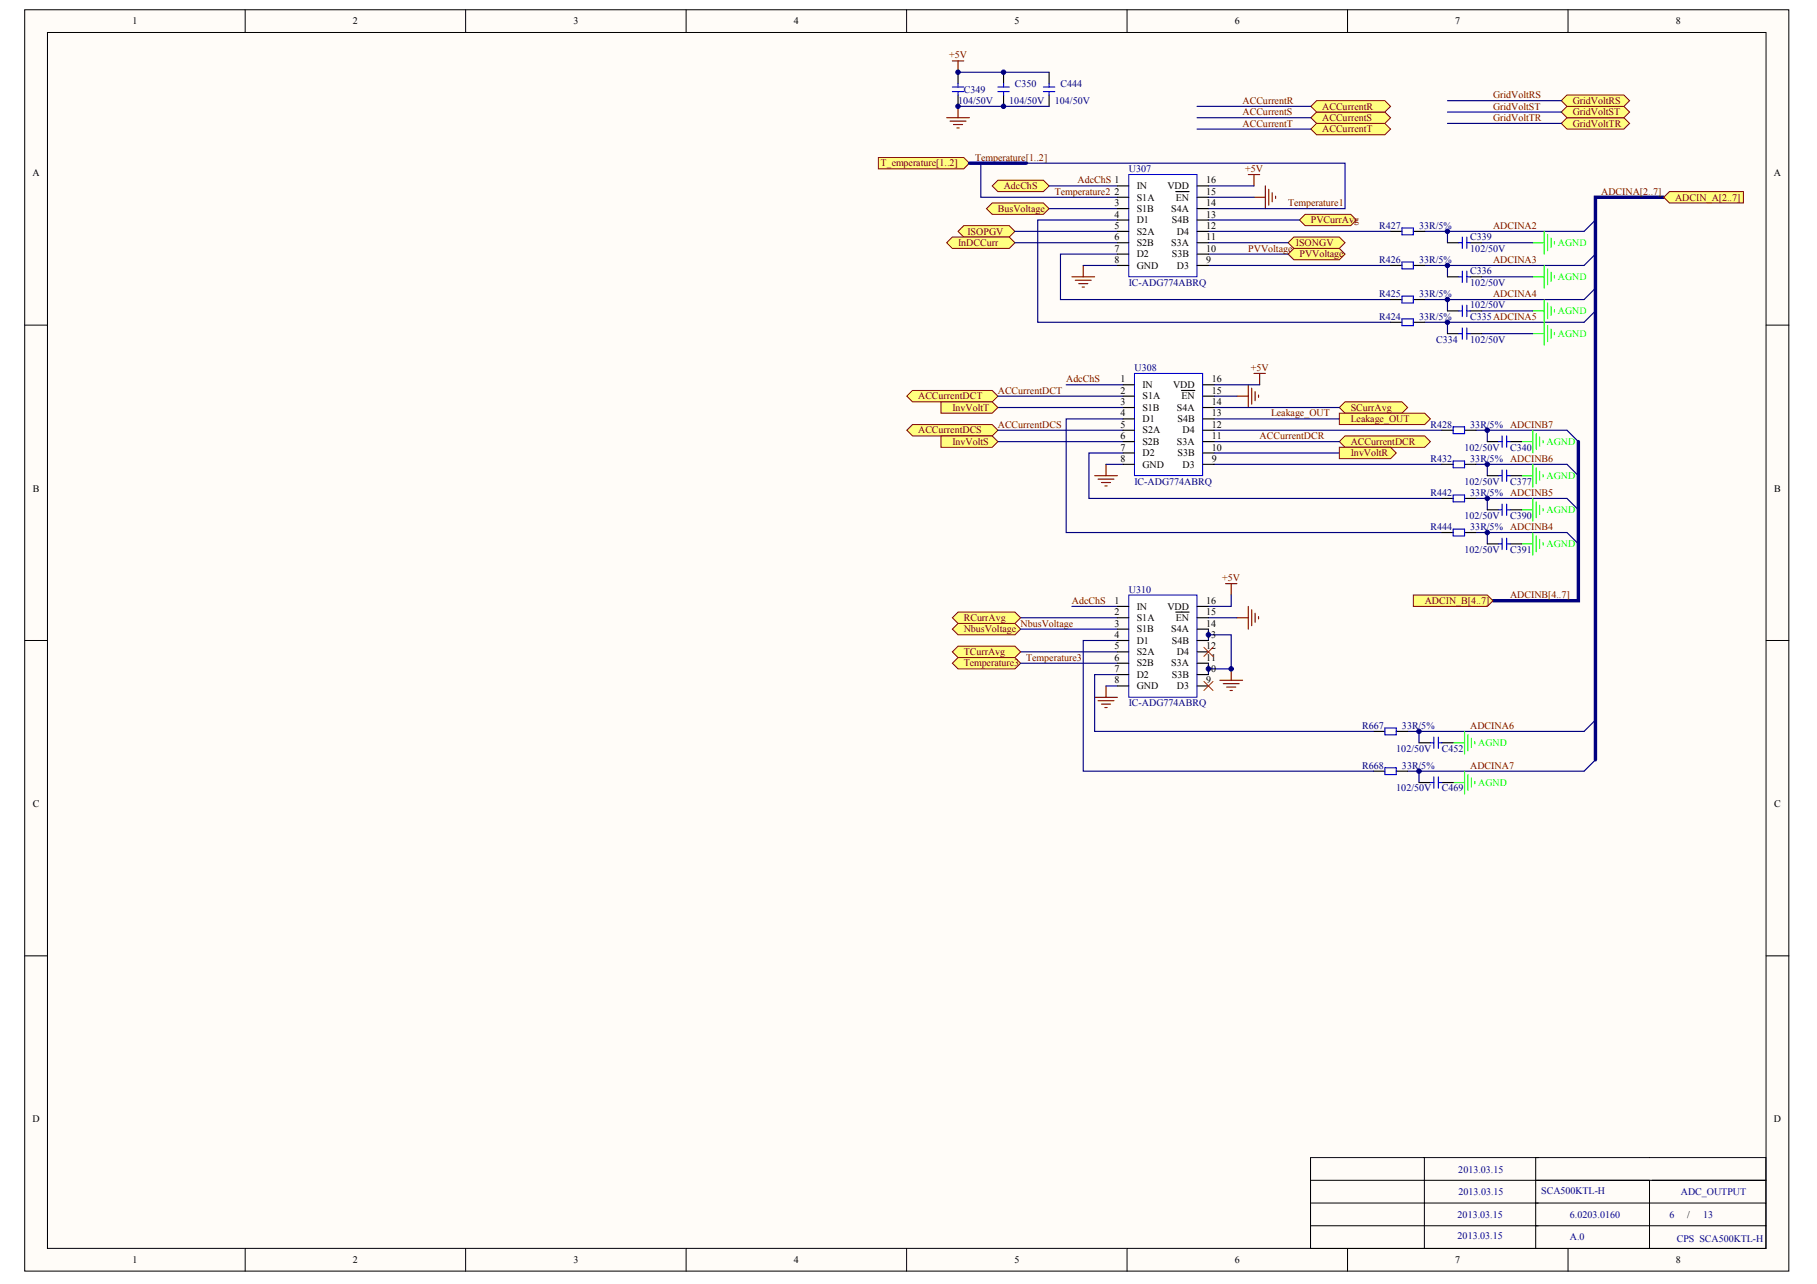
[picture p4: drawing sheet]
<svg xmlns="http://www.w3.org/2000/svg" width="297mm" height="210mm" viewBox="0 0 297 210" stroke-linecap="round" stroke-linejoin="round" font-family="sans-serif">
<defs><g id="words">
<g font-size="1.6">
<text x="21.7" y="4">1</text>
<text x="57.7" y="4">2</text>
<text x="93.7" y="4">3</text>
<text x="129.8" y="4">4</text>
<text x="165.8" y="4">5</text>
<text x="201.9" y="4">6</text>
<text x="237.9" y="4">7</text>
<text x="274" y="4">8</text>
<text x="5.3" y="28.8">A</text>
<text x="197.2" y="30">16</text>
<text x="290" y="28.8">A</text>
<text x="182.2" y="31.8">2</text>
<text x="182.2" y="33.7">3</text>
<text x="182.2" y="35.6">4</text>
<text x="185.8" y="30.9">IN</text>
<text x="185.8" y="32.8">S1A</text>
<text x="185.8" y="34.6">S1B</text>
<text x="190.8" y="30.9">VDD</text>
<text x="191.5" y="34.6">S4A</text>
<text x="192.2" y="32.8">EN</text>
<text x="197.2" y="35.6">13</text>
<text x="197.2" y="33.7">14</text>
<text x="197.2" y="31.8">15</text>
<text x="182.2" y="37.4">5</text>
<text x="182.2" y="39.3">6</text>
<text x="182.2" y="41.1">7</text>
<text x="185.8" y="36.5">D1</text>
<text x="185.8" y="38.4">S2A</text>
<text x="185.8" y="40.2">S2B</text>
<text x="191.5" y="40.2">S3A</text>
<text x="191.6" y="36.5">S4B</text>
<text x="192.4" y="38.4">D4</text>
<text x="197.2" y="41.1">10</text>
<text x="197.2" y="39.3">11</text>
<text x="197.2" y="37.4">12</text>
<text x="182.2" y="43">8</text>
<text x="185.8" y="42.1">D2</text>
<text x="185.8" y="43.9">GND</text>
<text x="191.6" y="42.1">S3B</text>
<text x="192.4" y="43.9">D3</text>
<text x="197.2" y="43">9</text>
<text x="183.2" y="62.5">1</text>
<text x="183.2" y="64.4">2</text>
<text x="186.8" y="63.4">IN</text>
<text x="186.8" y="65.3">S1A</text>
<text x="191.8" y="63.4">VDD</text>
<text x="193.1" y="65.3">EN</text>
<text x="198.1" y="64.4">15</text>
<text x="198.1" y="62.5">16</text>
<text x="183.2" y="66.2">3</text>
<text x="183.2" y="68.1">4</text>
<text x="183.2" y="69.9">5</text>
<text x="183.2" y="71.8">6</text>
<text x="186.8" y="67.1">S1B</text>
<text x="186.8" y="69">D1</text>
<text x="186.8" y="70.9">S2A</text>
<text x="192.4" y="67.1">S4A</text>
<text x="192.5" y="69">S4B</text>
<text x="193.3" y="70.9">D4</text>
<text x="198.1" y="71.8">11</text>
<text x="198.1" y="69.9">12</text>
<text x="198.1" y="68.1">13</text>
<text x="198.1" y="66.2">14</text>
<text x="183.2" y="73.7">7</text>
<text x="183.2" y="75.5">8</text>
<text x="186.8" y="72.7">S2B</text>
<text x="186.8" y="74.6">D2</text>
<text x="186.8" y="76.4">GND</text>
<text x="192.4" y="72.7">S3A</text>
<text x="192.5" y="74.6">S3B</text>
<text x="193.3" y="76.4">D3</text>
<text x="198.1" y="75.5">9</text>
<text x="198.1" y="73.7">10</text>
<text x="5.4" y="80.4">B</text>
<text x="290.1" y="80.4">B</text>
<text x="182.2" y="98.7">1</text>
<text x="182.2" y="100.6">2</text>
<text x="185.8" y="99.7">IN</text>
<text x="185.8" y="101.5">S1A</text>
<text x="190.8" y="99.7">VDD</text>
<text x="192.2" y="101.5">EN</text>
<text x="197.2" y="100.6">15</text>
<text x="197.2" y="98.7">16</text>
<text x="182.2" y="102.4">3</text>
<text x="182.2" y="104.3">4</text>
<text x="182.2" y="106.2">5</text>
<text x="185.8" y="103.4">S1B</text>
<text x="185.8" y="105.2">D1</text>
<text x="185.8" y="107.1">S2A</text>
<text x="191.5" y="103.4">S4A</text>
<text x="191.6" y="105.2">S4B</text>
<text x="192.4" y="107.1">D4</text>
<text x="197.2" y="106.2">12</text>
<text x="197.2" y="104.3">13</text>
<text x="197.2" y="102.4">14</text>
<text x="182.2" y="108">6</text>
<text x="182.2" y="109.9">7</text>
<text x="182.2" y="111.7">8</text>
<text x="185.8" y="108.9">S2B</text>
<text x="185.8" y="110.8">D2</text>
<text x="185.8" y="112.7">GND</text>
<text x="191.5" y="108.9">S3A</text>
<text x="191.6" y="110.8">S3B</text>
<text x="192.4" y="112.7">D3</text>
<text x="197.2" y="111.7">9</text>
<text x="197.2" y="109.9">10</text>
<text x="197.2" y="108">11</text>
<text x="5.4" y="131.9">C</text>
<text x="290.1" y="131.9">C</text>
<text x="5.3" y="183.5">D</text>
<text x="290" y="183.5">D</text>
<text x="275.8" y="199.1">/</text>
<text x="21.7" y="206.5">1</text>
<text x="57.7" y="206.5">2</text>
<text x="93.7" y="206.5">3</text>
<text x="129.8" y="206.5">4</text>
<text x="165.8" y="206.5">5</text>
<text x="201.9" y="206.5">6</text>
<text x="237.9" y="206.5">7</text>
<text x="274" y="206.5">8</text>
</g>
<g font-size="1.6" fill="#800000">
<text x="155.2" y="9.6">+5V</text>
<text x="203.1" y="17">ACCurrentR</text>
<text x="216.2" y="17.9">ACCurrentR</text>
<text x="244.1" y="17.9">GridVoltST</text>
<text x="244.1" y="16.1">GridVoltRS</text>
<text x="257.1" y="17">GridVoltRS</text>
<text x="203.1" y="18.8">ACCurrentS</text>
<text x="203.1" y="20.7">ACCurrentT</text>
<text x="216.2" y="19.8">ACCurrentS</text>
<text x="216.2" y="21.6">ACCurrentT</text>
<text x="244.1" y="19.8">GridVoltTR</text>
<text x="257.1" y="20.7">GridVoltTR</text>
<text x="257.1" y="18.8">GridVoltST</text>
<text x="144" y="27.2">T_emperature[1..2]</text>
<text x="159.4" y="26.3">Temperature[1..2]</text>
<text x="176.2" y="30">AdcChS 1</text>
<text x="203.5" y="28.1">+5V</text>
<text x="163.1" y="34.6">BusVoltage</text>
<text x="164.1" y="30.9">AdcChS</text>
<text x="172.4" y="31.8">Temperature2</text>
<text x="210.6" y="33.7">Temperature1</text>
<text x="261.7" y="31.8">ADCINA[2..7]</text>
<text x="273.8" y="32.8">ADCIN_A[2..7]</text>
<text x="156.6" y="40.2">InDCCurr</text>
<text x="158.2" y="38.4">ISOPGV</text>
<text x="204.1" y="41.1">PVVoltage</text>
<text x="211.8" y="40.2">ISONGV</text>
<text x="214.3" y="36.5">PVCurrAvg</text>
<text x="244.1" y="37.4">ADCINA2</text>
<text x="212.4" y="42.1">PVVoltage</text>
<text x="244.1" y="43">ADCINA3</text>
<text x="244.1" y="48.6">ADCINA4</text>
<text x="150.1" y="65.3">ACCurrentDCT</text>
<text x="163.1" y="64.4">ACCurrentDCT</text>
<text x="174.3" y="62.5">AdcChS</text>
<text x="204.5" y="60.6">+5V</text>
<text x="150.1" y="70.9">ACCurrentDCS</text>
<text x="155.7" y="67.1">InvVoltT</text>
<text x="163.1" y="69.9">ACCurrentDCS</text>
<text x="205.9" y="71.8">ACCurrentDCR</text>
<text x="207.8" y="68.1">Leakage_OUT</text>
<text x="220.8" y="67.1">SCurrAvg</text>
<text x="220.8" y="69">Leakage_OUT</text>
<text x="246.9" y="69.9">ADCINB7</text>
<text x="155.7" y="72.7">InvVoltS</text>
<text x="220.8" y="72.7">ACCurrentDCR</text>
<text x="220.8" y="74.6">InvVoltR</text>
<text x="246.9" y="75.5">ADCINB6</text>
<text x="246.9" y="81.1">ADCINB5</text>
<text x="246.9" y="86.7">ADCINB4</text>
<text x="199.8" y="95">+5V</text>
<text x="157.5" y="101.5">RCurrAvg</text>
<text x="175.2" y="98.7">AdcChS</text>
<text x="232.9" y="98.7">ADCIN_B[4..7]</text>
<text x="246.9" y="97.8">ADCINB[4..7]</text>
<text x="157.5" y="103.4">NbusVoltage</text>
<text x="157.5" y="107.1">TCurrAvg</text>
<text x="166.9" y="102.4">NbusVoltage</text>
<text x="157.5" y="108.9">Temperature3</text>
<text x="167.8" y="108">Temperature3</text>
<text x="240.4" y="119.2">ADCINA6</text>
<text x="240.4" y="125.7">ADCINA7</text>
</g>
<g font-size="1.6" fill="#000080">
<text x="156.6" y="17">104/50V</text>
<text x="157.5" y="15.1">C349</text>
<text x="165" y="17">104/50V</text>
<text x="165.9" y="14.2">C350</text>
<text x="172.4" y="17">104/50V</text>
<text x="173.4" y="14.2">C444</text>
<text x="184.5" y="28.1">U307</text>
<text x="225.5" y="37.4">R427</text>
<text x="232" y="37.4">33R/5%</text>
<text x="240.4" y="39.3">C339</text>
<text x="240.4" y="41.1">102/50V</text>
<text x="184.5" y="46.7">IC-ADG774ABRQ</text>
<text x="225.5" y="43">R426</text>
<text x="232" y="43">33R/5%</text>
<text x="240.4" y="44.9">C336</text>
<text x="240.4" y="46.7">102/50V</text>
<text x="225.5" y="52.3">R424</text>
<text x="225.5" y="48.6">R425</text>
<text x="232" y="52.3">33R/5%</text>
<text x="232" y="48.6">33R/5%</text>
<text x="240.4" y="52.3">C335ADCINA5</text>
<text x="240.4" y="50.4">102/50V</text>
<text x="234.8" y="56">C334</text>
<text x="240.4" y="56">102/50V</text>
<text x="185.5" y="60.6">U308</text>
<text x="233.8" y="69.9">R428</text>
<text x="240.4" y="69.9">33R/5%</text>
<text x="233.8" y="75.5">R432</text>
<text x="239.4" y="73.7">102/50V</text>
<text x="240.4" y="75.5">33R/5%</text>
<text x="246.9" y="73.7">C340</text>
<text x="185.5" y="79.2">IC-ADG774ABRQ</text>
<text x="233.8" y="81.1">R442</text>
<text x="239.4" y="79.2">102/50V</text>
<text x="240.4" y="81.1">33R/5%</text>
<text x="246.9" y="79.2">C377</text>
<text x="233.8" y="86.7">R444</text>
<text x="239.4" y="84.8">102/50V</text>
<text x="240.4" y="86.7">33R/5%</text>
<text x="246.9" y="84.8">C390</text>
<text x="239.4" y="90.4">102/50V</text>
<text x="246.9" y="90.4">C391</text>
<text x="184.5" y="96.9">U310</text>
<text x="184.5" y="115.5">IC-ADG774ABRQ</text>
<text x="222.7" y="119.2">R667</text>
<text x="229.2" y="119.2">33R/5%</text>
<text x="222.7" y="125.7">R668</text>
<text x="228.3" y="122.9">102/50V</text>
<text x="229.2" y="125.7">33R/5%</text>
<text x="235.7" y="122.9">C452</text>
<text x="228.3" y="129.4">102/50V</text>
<text x="235.7" y="129.4">C469</text>
</g>
<g font-size="1.6" fill="#0f0">
<text x="254.7" y="40.2">AGND</text>
<text x="254.7" y="45.8">AGND</text>
<text x="254.7" y="51.4">AGND</text>
<text x="254.7" y="55.1">AGND</text>
<text x="252.8" y="72.7">AGND</text>
<text x="252.8" y="78.3">AGND</text>
<text x="252.8" y="83.9">AGND</text>
<text x="252.8" y="89.4">AGND</text>
<text x="241.7" y="122">AGND</text>
<text x="241.7" y="128.5">AGND</text>
</g>
<g font-size="1.6" fill="#0c0087">
<text x="238.4" y="191.7">2013.03.15</text>
<text x="238.4" y="195.3">2013.03.15</text>
<text x="251.9" y="195.3">SCA500KTL-H</text>
<text x="274.8" y="195.3">ADC_OUTPUT</text>
<text x="238.3" y="199.1">2013.03.15</text>
<text x="238.3" y="202.5">2013.03.15</text>
<text x="256.6" y="202.8">A.0</text>
<text x="256.7" y="199.1">6.0203.0160</text>
<text x="272.9" y="199.1">6</text>
<text x="274.1" y="203">CPS SCA500KTL-H</text>
<text x="278.4" y="199.1">13</text>
</g>
</g></defs>
<g fill="#fffcf8" stroke="#000" stroke-width=".16">
<path d="M4 1.6h288.4v206.2h-288.4z"/>
<path d="M7.8 5.3h280.9v198.8h-280.9z"/>
</g>
<g fill="none" stroke="#000" stroke-width=".16">
<path d="M40.1 1.6v3.7M76.1 1.6v3.7M112.2 1.6v3.7M148.2 1.6v3.7M184.2 1.6v3.7M220.3 1.6v3.7M256.3 1.6v3.7M4 53.2h3.8M288.7 53.2h3.8M4 104.7h3.8M288.7 104.7h3.8M4 156.3h3.8"/>
<path d="M288.7 156.3h3.8M40.1 204.1v3.7M76.1 204.1v3.7M112.2 204.1v3.7M148.2 204.1v3.7M184.2 204.1v3.7M220.3 204.1v3.7M256.3 204.1v3.7"/>
</g>
<g fill="none" stroke="#800000" stroke-width=".19">
<path d="M154.8 19.2h3.7M155.3 19.8h2.6M155.7 10h1.8M156.6 10v1.8M156.6 17.4v1.8M155.9 20.4h1.5M156.4 20.9h.4M204.1 28.5h1.8M205 28.5v1.9M205 32.3h1.9M206.9 30.4v3.7M207.4 30.9v2.7"/>
<path d="M208 31.5v1.5M208.5 32.1v.3M175.2 45.3h3.7M175.8 45.8h2.6M176.3 46.4h1.5M176.9 46.9h.4M177.1 43.4v1.9"/>
</g>
<path d="M162.2 30.4l.9-.9h7.5l.9 .9-.9 .9h-7.5z" fill-rule="evenodd" fill="#ffff80" stroke="#800000" stroke-width=".16"/>
<path d="M178.9 77.8h3.8M179.5 78.3h2.6M180.1 78.9h1.5M180.6 79.4h.4M180.8 75.9v1.9M202.2 64.8h1.9M204.1 62.9v3.7M204.6 63.5v2.6M205 61h1.9M205.2 64v1.5M205.7 64.6v.3M205.9 61v1.9" fill="none" stroke="#800000" stroke-width=".19"/>
<path d="M143.6 25.7h13.9l1 1-1 .9h-13.9z" fill-rule="evenodd" fill="#ffff80" stroke="#800000" stroke-width=".16"/>
<path d="M158.5 26.7h9.3M258 72.2v26h-13.9" fill="none" stroke="#000080" stroke-width=".56"/>
<path d="M231 97.3h12.1l1 .9-1 .9h-12.1z" fill-rule="evenodd" fill="#ffff80" stroke="#800000" stroke-width=".16"/>
<path d="M166.9 101h15.8M166.9 106.6h15.8" fill="none" stroke="#000080" stroke-width=".19"/>
<g fill="#ffff80" stroke="#800000" stroke-width=".16">
<path d="M214.3 19.2l.9-.9h11.2l.9 .9-.9 1h-11.2z" fill-rule="evenodd"/>
<path d="M214.3 17.4l.9-.9h11.2l.9 .9-.9 .9h-11.2z" fill-rule="evenodd"/>
</g>
<path d="M195.7 17.4h18.6" fill="none" stroke="#000080" stroke-width=".19"/>
<g fill="#ffff80" stroke="#800000" stroke-width=".16">
<path d="M214.3 21.1l.9-.9h11.2l.9 .9-.9 .9h-11.2z" fill-rule="evenodd"/>
<path d="M148.2 64.8l1-1h13l.9 1-.9 .9h-13z" fill-rule="evenodd"/>
<path d="M148.2 70.3l1-.9h13l.9 .9-.9 1h-13z" fill-rule="evenodd"/>
<path d="M219 72.2l.9-.9h13l.9 .9-.9 .9h-13z" fill-rule="evenodd"/>
<path d="M155.7 102.8l.9-.9h9.3l1 .9-1 1h-9.3z" fill-rule="evenodd"/>
<path d="M155.7 108.4l.9-.9h9.3l1 .9-1 1h-9.3z" fill-rule="evenodd"/>
<path d="M161.3 34.1l.9-.9h8.4l.9 .9-.9 .9h-8.4z" fill-rule="evenodd"/>
<path d="M210.6 39.7l.9-.9h7.5l.9 .9-.9 .9h-7.5z" fill-rule="evenodd"/>
<path d="M156.6 37.8l.9-.9h7.5l.9 .9-.9 1h-7.5z" fill-rule="evenodd"/>
<path d="M255.2 20.2l1-1h9.3l.9 1-.9 .9h-9.3z" fill-rule="evenodd"/>
<path d="M255.2 18.3l1-.9h9.3l.9 .9-.9 .9h-9.3z" fill-rule="evenodd"/>
<path d="M255.2 16.5l1-1h9.3l.9 1-.9 .9h-9.3z" fill-rule="evenodd"/>
<path d="M219 66.6l.9-.9h9.3l.9 .9-.9 .9h-9.3z" fill-rule="evenodd"/>
<path d="M154.8 39.7l.9-.9h9.3l.9 .9-.9 .9h-9.3z" fill-rule="evenodd"/>
</g>
<g fill="none" stroke="#000080" stroke-width=".19">
<path d="M165.9 37.8h16.8M165.9 39.7h16.8M171.5 30.4h11.2M171.5 34.1h11.2M197.6 30.4h7.4M197.6 39.7h13M197.6 32.3h7.4M177.1 43.4h5.6M197.6 41.5h13M163.1 64.8h20.5M163.1 66.6h20.5M163.1 70.3h20.5"/>
<path d="M163.1 72.2h20.5M174.3 62.9h9.3M180.8 75.9h2.8M198.5 62.9h7.4M198.5 64.8h3.7M198.5 66.6h20.5M198.5 72.2h20.5M198.5 68.5h20.5M198.5 74.1h20.5"/>
</g>
<path d="M212.4 36l1-1h7.4l.9 1-.9 .9h-7.4z" fill-rule="evenodd" fill="#ffff80" stroke="#800000" stroke-width=".16"/>
<path d="M197.6 36h14.8" fill="none" stroke="#000080" stroke-width=".19"/>
<g fill="#ffff80" stroke="#800000" stroke-width=".16">
<path d="M219 73.1h8.3l1 1-1 .9h-8.3z" fill-rule="evenodd"/>
<path d="M153.8 71.3h8.4l.9 .9-.9 .9h-8.4z" fill-rule="evenodd"/>
<path d="M153.8 65.7h8.4l.9 .9-.9 .9h-8.4z" fill-rule="evenodd"/>
</g>
<g fill="none" stroke="#000080" stroke-width=".19">
<path d="M195.7 19.2h18.6M236.6 18.3h18.6M236.6 16.5h18.6M160.3 26.7v5.6h22.4M167.8 26.7h52.1v7.4h-22.3M182.7 36h-13.1v16.7h57.7M195.7 21.1h18.6M197.6 37.8h29.7M232.9 37.8h26.1M236.6 20.2h18.6M236.6 37.8v1.9M242.2 39.7h8.4"/>
<path d="M182.7 41.5h-9.3v7.5h53.9M197.6 43.4h29.7M232.9 43.4h26.1M232.9 52.7h26.1M232.9 49h26.1M236.6 43.4v1.9M236.6 49v1.8M236.6 52.7v1.8M242.2 54.5h8.4M242.2 50.8h8.4M242.2 45.3h8.4M183.6 74.1h-5.6v7.4h57.7"/>
<path d="M183.6 68.5h-9.3v18.6h61.4M198.5 70.3h37.2M198.5 75.9h37.2M241.3 70.3h14.9M241.3 75.9h14.9M243.1 70.3v1.9M243.1 75.9v1.9M241.3 81.5h14.9M241.3 87.1h14.9M243.1 81.5v1.8M243.1 87.1v1.8"/>
</g>
<path d="M272 32.3h-11.2v91.9" fill="none" stroke="#000080" stroke-width=".56"/>
<g fill="none" stroke="#0f0" stroke-width=".19">
<path d="M250.6 39.7h1.8M252.4 37.8v3.7M253 38.4v2.6M253.6 38.9v1.5M254.1 39.5v.4M250.6 54.5h1.8M250.6 50.8h1.8M250.6 45.3h1.8M252.4 43.4v3.7M252.4 49v7.4M253 44v2.6M253 49.5v2.6"/>
<path d="M253 53.2v2.6M253.6 44.5v1.5M253.6 50.1v1.5M253.6 53.8v1.5M254.1 45.1v.3M254.1 50.6v.4M254.1 54.4v.3M248.7 72.2h1.9M248.7 77.8h1.9M250.6 70.3v3.8M250.6 75.9v3.7M251.1 70.9v2.6"/>
<path d="M251.1 76.5v2.6M251.7 71.5v1.4M251.7 77v1.5M252.3 72v.4M252.3 77.6v.4M248.7 83.3h1.9M248.7 88.9h1.9M250.6 81.5v3.7M250.6 87.1v3.7M251.1 82v2.6M251.1 87.6v2.6M251.7 82.6v1.5"/>
<path d="M251.7 88.2v1.5M252.3 83.2v.3M252.3 88.7v.4"/>
</g>
<g fill="none" stroke="#000" stroke-width=".19">
<path d="M156.6 11.8v1.9M156.6 15.5v1.9M164.1 11.8v1.9M164.1 15.5v1.9M227.3 37.8h1.9M231 37.8h1.9M227.3 52.7h1.9M227.3 49h1.9M227.3 43.4h1.9M231 52.7h1.9M231 49h1.9M231 43.4h1.9"/>
<path d="M235.7 70.3h1.9M235.7 75.9h1.9M239.4 70.3h1.9M239.4 75.9h1.9M235.7 81.5h1.9M235.7 87.1h1.9M239.4 81.5h1.9M239.4 87.1h1.9"/>
</g>
<g fill="none" stroke="#00f" stroke-width=".19">
<path d="M155.7 14.2h1.8M155.7 15h1.8M156.6 13.7v.5M156.6 15v.5M163.1 14.2h1.9M163.1 15h1.9M164.1 13.7v.5M164.1 15v.5M229.2 37.3h1.8v1.1h-1.8zM229.2 42.8h1.8v1.2h-1.8zM229.2 48.4h1.8v1.1h-1.8zM229.2 52.1h1.8v1.1h-1.8z"/>
<path d="M237.6 69.8h1.8v1.1h-1.8zM237.6 75.4h1.8v1.1h-1.8zM237.6 80.9h1.8v1.1h-1.8zM237.6 86.5h1.8v1.1h-1.8z"/>
</g>
<g fill="#ffff80" stroke="#800000" stroke-width=".16">
<path d="M272 32.3l.9-1h12.1v1.9h-12.1z" fill-rule="evenodd"/>
<path d="M219 67.5h13.9l.9 1-.9 .9h-13.9z" fill-rule="evenodd"/>
</g>
<g fill="none" stroke="#000" stroke-width=".19">
<path d="M171.5 11.8v1.9M171.5 15.5v1.9M236.6 39.7h1.9M240.4 39.7h1.8M236.6 45.3h1.9M236.6 50.8h1.9M236.6 54.5h1.9M240.4 45.3h1.8M240.4 50.8h1.8M240.4 54.5h1.8M243.1 72.2h1.9M243.1 77.8h1.9"/>
<path d="M246.9 72.2h1.8M246.9 77.8h1.8M243.1 83.3h1.9M243.1 88.9h1.9M246.9 83.3h1.8M246.9 88.9h1.8M224.5 119.6h1.9M228.3 119.6h1.8M224.5 126.1h1.9M228.3 126.1h1.8M232 121.4h1.8M232 127.9h1.8"/>
<path d="M235.7 121.4h1.9M235.7 127.9h1.9"/>
</g>
<g fill="none" stroke="#00f" stroke-width=".19">
<path d="M170.6 14.2h1.8M170.6 15h1.8M171.5 13.7v.5M171.5 15v.5M238.5 39.7h.5M239 38.8v1.8M239.8 38.8v1.8M239.8 39.7h.6M238.5 45.3h.5M238.5 50.8h.5M238.5 54.5h.5M239 44.3v1.9"/>
<path d="M239 49.9v1.9M239 53.6v1.9M239.8 44.3v1.9M239.8 49.9v1.9M239.8 53.6v1.9M239.8 45.3h.6M239.8 50.8h.6M239.8 54.5h.6M245 72.2h.6M245 77.8h.6M245.6 71.3v1.8M245.6 76.8v1.9"/>
<path d="M246.3 71.3v1.8M246.3 76.8v1.9M246.3 72.2h.6M246.3 77.8h.6M245 83.3h.6M245 88.9h.6M245.6 82.4v1.9M245.6 88v1.8M246.3 82.4v1.9M246.3 88v1.8M246.3 83.3h.6M246.3 88.9h.6"/>
<path d="M226.4 119h1.9v1.1h-1.9zM226.4 125.5h1.9v1.1h-1.9zM233.8 121.4h.6M233.8 127.9h.6M234.4 120.5v1.9M234.4 127v1.9M235.1 120.5v1.9M235.1 127v1.9M235.1 121.4h.6M235.1 127.9h.6"/>
</g>
<path d="M156.6 11.8h14.9M156.6 17.4h14.9M175.2 99.1h7.5M201.3 97.3v1.8h-3.7M180.8 112.1h1.9M182.7 110.3h-3.8v9.3h45.6M182.7 104.7h-5.6v21.4h47.4M197.6 103.8h3.7v5.6h-3.7M197.6 101h4.6M197.6 102.8v1.9M197.6 108.4v1.9" fill="none" stroke="#009" stroke-width=".19"/>
<g fill="none" stroke="#800000" stroke-width=".19">
<path d="M200.3 95.4h1.9M201.3 95.4v1.9M204.1 99.1v3.7M204.6 99.7v2.6M178.9 114h3.8M179.5 114.6h2.6M180.1 115.1h1.5M180.6 115.7h.4M180.8 112.1v1.9M199.4 111.2h3.7M200 111.8h2.6M200.5 112.3h1.5"/>
<path d="M201.1 112.9h.4M201.3 109.4v1.8M202.2 101h1.9M205.2 100.2v1.5M205.7 100.8v.4"/>
</g>
<path d="M230.1 119.6h28.9M232 119.6v1.8M230.1 126.1h28.9M232 126.1v1.8" fill="none" stroke="#000080" stroke-width=".19"/>
<path d="M239.4 119.6v3.7M237.6 121.4h1.8M237.6 127.9h1.8M239.4 126.1v3.7M240 120.1v2.6M240 126.6v2.6M240.5 120.7v1.5M240.5 127.2v1.5M241.1 121.2v.4M241.1 127.7v.4" fill="none" stroke="#0f0" stroke-width=".19"/>
<path d="M155.7 101l.9-.9h9.3l1 .9-1 .9h-9.3z" fill-rule="evenodd" fill="#ffff80" stroke="#800000" stroke-width=".16"/>
<path d="M166.9 102.8h15.8M166.9 108.4h15.8" fill="none" stroke="#009" stroke-width=".19"/>
<g fill="#ffff80" stroke="#800000" stroke-width=".16">
<path d="M155.7 106.6l.9-1h9.3l1 1-1 .9h-9.3z" fill-rule="evenodd"/>
<path d="M210.6 41.5l.9-.9h7.5l.9 .9-.9 1h-7.5z" fill-rule="evenodd"/>
</g>
<path d="M184.5 28.5h11.2v16.7h-11.2z" fill="#fff" stroke="#00f" stroke-width=".16"/>
<g fill="none" stroke="#000" stroke-width=".19">
<path d="M182.7 30.4h1.8M182.7 32.3h1.8M182.7 34.1h1.8M182.7 36h1.8M182.7 37.8h1.8M182.7 39.7h1.8M192.2 31.3h2.2M195.7 30.4h1.9M195.7 32.3h1.9M195.7 34.1h1.9M195.7 36h1.9M195.7 37.8h1.9"/>
<path d="M195.7 39.7h1.9M182.7 41.5h1.8M182.7 43.4h1.8M195.7 41.5h1.9M195.7 43.4h1.9"/>
</g>
<path d="M184.5 97.3h11.2v16.7h-11.2z" fill="#fff" stroke="#00f" stroke-width=".16"/>
<g fill="none" stroke="#000" stroke-width=".19">
<path d="M182.7 99.1h1.8M195.7 99.1h1.9M182.7 101h1.8M182.7 102.8h1.8M182.7 104.7h1.8M182.7 106.6h1.8M182.7 108.4h1.8M182.7 110.3h1.8M182.7 112.1h1.8M192.2 100.1h2.2M195.7 101h1.9M195.7 102.8h1.9"/>
<path d="M195.7 104.7h1.9M195.7 106.6h1.9M195.7 108.4h1.9M195.7 110.3h1.9M195.7 112.1h1.9"/>
</g>
<path d="M185.5 61h11.1v16.7h-11.1z" fill="#fff" stroke="#00f" stroke-width=".16"/>
<g fill="none" stroke="#000" stroke-width=".19">
<path d="M183.6 62.9h1.9M183.6 64.8h1.9M183.6 66.6h1.9M183.6 68.5h1.9M183.6 70.3h1.9M183.6 72.2h1.9M183.6 74.1h1.9M183.6 75.9h1.9M193.1 63.8h2.2M196.6 62.9h1.9M196.6 64.8h1.9M196.6 66.6h1.9"/>
<path d="M196.6 68.5h1.9M196.6 70.3h1.9M196.6 72.2h1.9M196.6 74.1h1.9M196.6 75.9h1.9"/>
</g>
<path d="M214.2 189.2h74.5v14.9h-74.5zM214.2 196.7h74.5M214.2 193h74.5M232.9 189.2v14.9M251.1 189.2v14.9M269.7 193v11.1M214.2 200.4h74.5" fill="none" stroke="#000" stroke-width=".16"/>
<path d="M196.8 111.4l1.5 1.5M196.8 105.8l1.5 1.5M198.3 111.4l-1.5 1.5M198.3 105.8l-1.5 1.5" fill="none" stroke="#f00" stroke-width=".16"/>
<path d="M260.8 36l-1.8 1.8M260.8 41.5l-1.8 1.9M260.8 47.1l-1.8 1.9M260.8 50.8l-1.8 1.9M256.2 70.3l1.8 1.9M256.2 75.9l1.8 1.9M256.2 81.5l1.8 1.8M256.2 87.1l1.8 1.8M260.8 117.7l-1.8 1.9M260.8 124.2l-1.8 1.9" fill="none" stroke="#000080" stroke-width=".19"/>
<g fill="#000080" stroke="#000080" stroke-width=".16">
<circle cx="156.6" cy="17.4" r=".36"/>
<circle cx="156.6" cy="11.8" r=".36"/>
<circle cx="164.1" cy="17.4" r=".36"/>
<circle cx="164.1" cy="11.8" r=".36"/>
<circle cx="197.5" cy="109.3" r=".36"/>
<circle cx="197.5" cy="103.8" r=".36"/>
<circle cx="201.3" cy="109.3" r=".36"/>
<circle cx="232" cy="126.1" r=".36"/>
<circle cx="232" cy="119.6" r=".36"/>
<circle cx="236.6" cy="52.7" r=".36"/>
<circle cx="236.6" cy="49" r=".36"/>
<circle cx="236.6" cy="43.4" r=".36"/>
<circle cx="236.6" cy="37.8" r=".36"/>
<circle cx="243.1" cy="87" r=".36"/>
<circle cx="243.1" cy="81.5" r=".36"/>
<circle cx="243.1" cy="75.9" r=".36"/>
<circle cx="243.1" cy="70.3" r=".36"/>
</g>
<use href="#words"/>
</svg>
